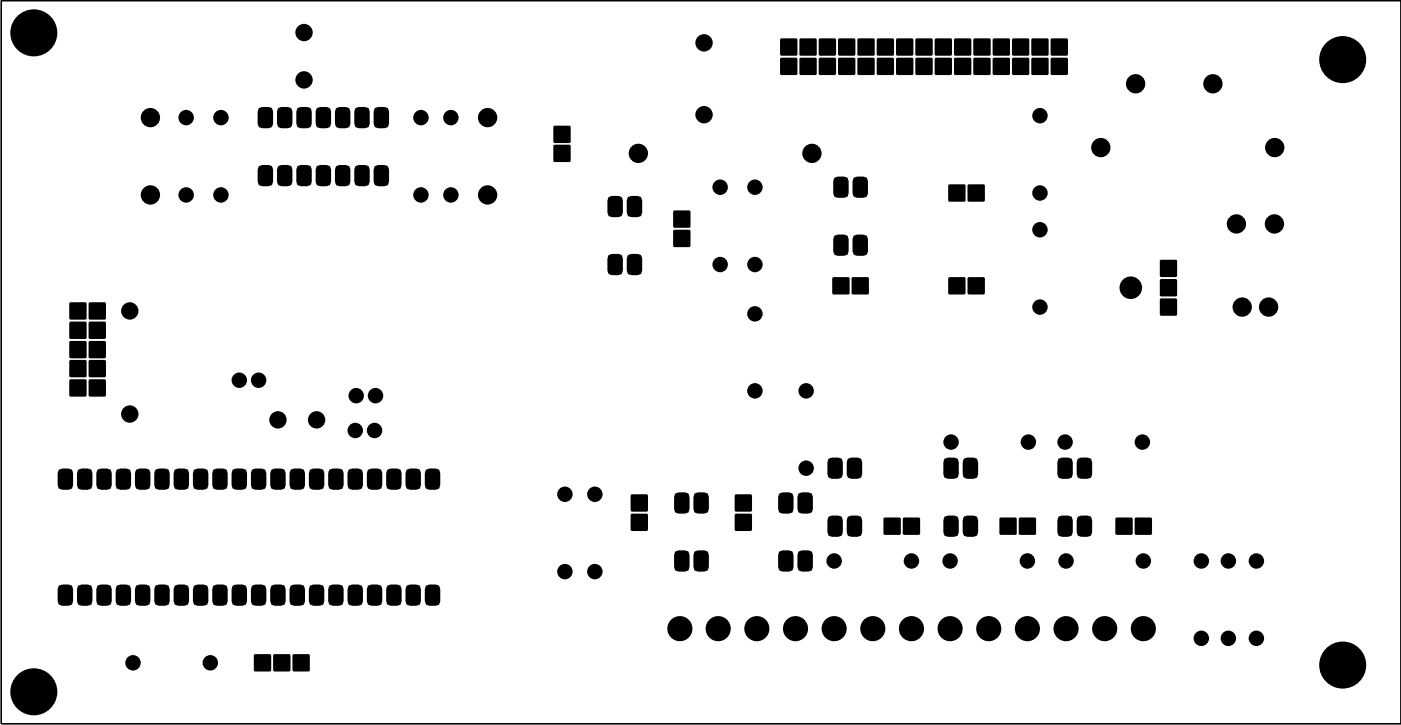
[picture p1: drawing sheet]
<svg xmlns="http://www.w3.org/2000/svg" width="184mm" height="95mm" viewBox="0 0 184 95" stroke-linecap="round" stroke-linejoin="round" font-family="sans-serif">
<g fill="#000">
<path d="M34 14.2l.5-.1h.8a.58 .58 0 0 1 .6 .5v1.7a.58 .58 0 0 1-.6 .5h-.8a.58 .58 0 0 1-.6-.5v-1.7z" fill-rule="evenodd"/>
<path d="M36.6 14.2l.4-.1h.8a.58 .58 0 0 1 .6 .5v1.7a.58 .58 0 0 1-.6 .5h-.8a.58 .58 0 0 1-.6-.5v-1.7z" fill-rule="evenodd"/>
<path d="M39.1 14.2l.4-.1h.9a.58 .58 0 0 1 .6 .5v1.7a.58 .58 0 0 1-.6 .5h-.9a.58 .58 0 0 1-.6-.5v-1.7z" fill-rule="evenodd"/>
<path d="M41.7 14.2l.4-.1h.8a.58 .58 0 0 1 .6 .5v1.7a.58 .58 0 0 1-.6 .5h-.8a.58 .58 0 0 1-.6-.5v-1.7z" fill-rule="evenodd"/>
<path d="M44.2 14.2l.4-.1h.9a.58 .58 0 0 1 .6 .5v1.7a.58 .58 0 0 1-.6 .5h-.9a.58 .58 0 0 1-.6-.5v-1.7z" fill-rule="evenodd"/>
<path d="M46.7 14.2l.5-.1h.8a.58 .58 0 0 1 .6 .5v1.7a.58 .58 0 0 1-.6 .5h-.8a.58 .58 0 0 1-.6-.5v-1.7z" fill-rule="evenodd"/>
<path d="M49.3 14.2l.4-.1h.8a.58 .58 0 0 1 .6 .5v1.7a.58 .58 0 0 1-.6 .5h-.8a.58 .58 0 0 1-.6-.5v-1.7z" fill-rule="evenodd"/>
<path d="M72.8 19h2.2v2.3h-2.2z" fill-rule="evenodd"/>
<path d="M72.8 16.6h2.2v2.2h-2.2z" fill-rule="evenodd"/>
<path d="M102.6 5.1h2.2v2.2h-2.2z" fill-rule="evenodd"/>
<path d="M102.6 7.6h2.2v2.2h-2.2z" fill-rule="evenodd"/>
<path d="M105.1 5.1h2.2v2.2h-2.2z" fill-rule="evenodd"/>
<path d="M105.1 7.6h2.2v2.2h-2.2z" fill-rule="evenodd"/>
<path d="M107.7 5.1h2.2v2.2h-2.2z" fill-rule="evenodd"/>
<path d="M107.7 7.6h2.2v2.2h-2.2z" fill-rule="evenodd"/>
<path d="M110.2 5.1h2.2v2.2h-2.2z" fill-rule="evenodd"/>
<path d="M110.2 7.6h2.2v2.2h-2.2z" fill-rule="evenodd"/>
<path d="M112.7 5.1h2.2v2.2h-2.2z" fill-rule="evenodd"/>
<path d="M112.7 7.6h2.2v2.2h-2.2z" fill-rule="evenodd"/>
<path d="M115.3 5.1h2.2v2.2h-2.2z" fill-rule="evenodd"/>
<path d="M115.3 7.6h2.2v2.2h-2.2z" fill-rule="evenodd"/>
<path d="M117.8 5.1h2.2v2.2h-2.2z" fill-rule="evenodd"/>
<path d="M117.8 7.6h2.2v2.2h-2.2z" fill-rule="evenodd"/>
<path d="M120.4 5.1h2.2v2.2h-2.2z" fill-rule="evenodd"/>
<path d="M120.4 7.6h2.2v2.2h-2.2z" fill-rule="evenodd"/>
<path d="M122.9 5.1h2.2v2.2h-2.2z" fill-rule="evenodd"/>
<path d="M122.9 7.6h2.2v2.2h-2.2z" fill-rule="evenodd"/>
<path d="M125.4 5.1h2.2v2.2h-2.2z" fill-rule="evenodd"/>
<path d="M125.4 7.6h2.2v2.2h-2.2z" fill-rule="evenodd"/>
<path d="M128 5.1h2.2v2.2h-2.2z" fill-rule="evenodd"/>
<path d="M128 7.6h2.2v2.2h-2.2z" fill-rule="evenodd"/>
<path d="M130.5 5.1h2.2v2.2h-2.2z" fill-rule="evenodd"/>
<path d="M130.5 7.6h2.2v2.2h-2.2z" fill-rule="evenodd"/>
<path d="M133.1 5.1h2.2v2.2h-2.2z" fill-rule="evenodd"/>
<path d="M133.1 7.6h2.2v2.2h-2.2z" fill-rule="evenodd"/>
<path d="M135.6 5.1h2.2v2.2h-2.2z" fill-rule="evenodd"/>
<path d="M135.6 7.6h2.2v2.2h-2.2z" fill-rule="evenodd"/>
<path d="M138.1 5.1h2.2v2.2h-2.2z" fill-rule="evenodd"/>
<path d="M138.1 7.6h2.2v2.2h-2.2z" fill-rule="evenodd"/>
<path d="M9.1 39.8h2.2v2.2h-2.2z" fill-rule="evenodd"/>
<path d="M11.7 39.8h2.2v2.2h-2.2z" fill-rule="evenodd"/>
<path d="M34.1 21.8l.4-.1h.8a.58 .58 0 0 1 .6 .6v1.6a.58 .58 0 0 1-.6 .6h-.8a.58 .58 0 0 1-.6-.6v-1.6z" fill-rule="evenodd"/>
<path d="M36.6 21.8l.4-.1h.8a.58 .58 0 0 1 .6 .6v1.6a.58 .58 0 0 1-.6 .6h-.8a.58 .58 0 0 1-.6-.6v-1.6z" fill-rule="evenodd"/>
<path d="M39.2 21.8l.3-.1h.9a.58 .58 0 0 1 .6 .6v1.6a.58 .58 0 0 1-.6 .6h-.9a.58 .58 0 0 1-.6-.6v-1.6z" fill-rule="evenodd"/>
<path d="M41.7 21.8l.4-.1h.8a.58 .58 0 0 1 .6 .6v1.6a.58 .58 0 0 1-.6 .6h-.8a.58 .58 0 0 1-.6-.6v-1.6z" fill-rule="evenodd"/>
<path d="M44.2 21.9l.4-.2h.9a.58 .58 0 0 1 .6 .6v1.6a.58 .58 0 0 1-.6 .6h-.9a.58 .58 0 0 1-.6-.6v-1.6z" fill-rule="evenodd"/>
<path d="M46.7 21.9l.5-.2h.8a.58 .58 0 0 1 .6 .6v1.6a.58 .58 0 0 1-.6 .6h-.8a.58 .58 0 0 1-.6-.6v-1.6z" fill-rule="evenodd"/>
<path d="M49.2 21.9l.5-.2h.8a.58 .58 0 0 1 .6 .6v1.6a.58 .58 0 0 1-.6 .6h-.8a.58 .58 0 0 1-.6-.6v-1.6z" fill-rule="evenodd"/>
<path d="M80 26l.4-.3h.9a.58 .58 0 0 1 .6 .6v1.6a.58 .58 0 0 1-.6 .6h-.9a.58 .58 0 0 1-.6-.6v-1.6z" fill-rule="evenodd"/>
<path d="M80 33.6l.4-.2h.9a.58 .58 0 0 1 .6 .6v1.6a.58 .58 0 0 1-.6 .6h-.9a.58 .58 0 0 1-.6-.6v-1.6z" fill-rule="evenodd"/>
<path d="M82.5 26l.5-.3h.8a.58 .58 0 0 1 .6 .6v1.6a.58 .58 0 0 1-.6 .6h-.8a.58 .58 0 0 1-.6-.6v-1.6z" fill-rule="evenodd"/>
<path d="M82.5 33.6l.5-.2h.8a.58 .58 0 0 1 .6 .6v1.6a.58 .58 0 0 1-.6 .6h-.8a.58 .58 0 0 1-.6-.6v-1.6z" fill-rule="evenodd"/>
<path d="M88.5 27.7h2.2v2.2h-2.2z" fill-rule="evenodd"/>
<path d="M88.5 30.2h2.2v2.2h-2.2z" fill-rule="evenodd"/>
<path d="M109.4 36.4h2.2v2.3h-2.2z" fill-rule="evenodd"/>
<path d="M109.6 31l.5-.2h.9a.58 .58 0 0 1 .5 .6v1.6a.58 .58 0 0 1-.5 .6h-.9a.58 .58 0 0 1-.6-.6v-1.6z" fill-rule="evenodd"/>
<path d="M109.6 23.4l.5-.2h.9a.58 .58 0 0 1 .5 .6v1.6a.58 .58 0 0 1-.5 .6h-.9a.58 .58 0 0 1-.6-.6v-1.6z" fill-rule="evenodd"/>
<path d="M112 36.4h2.2v2.3h-2.2z" fill-rule="evenodd"/>
<path d="M112.2 31l.4-.2h.9a.58 .58 0 0 1 .6 .6v1.6a.58 .58 0 0 1-.6 .6h-.9a.58 .58 0 0 1-.5-.6v-1.6z" fill-rule="evenodd"/>
<path d="M112.2 23.4l.4-.2h.9a.58 .58 0 0 1 .6 .6v1.6a.58 .58 0 0 1-.6 .6h-.9a.58 .58 0 0 1-.5-.6v-1.6z" fill-rule="evenodd"/>
<path d="M124.7 24.3h2.2v2.2h-2.2z" fill-rule="evenodd"/>
<path d="M124.7 36.4h2.2v2.3h-2.2z" fill-rule="evenodd"/>
<path d="M127.2 24.3h2.2v2.2h-2.2z" fill-rule="evenodd"/>
<path d="M127.2 36.4h2.2v2.3h-2.2z" fill-rule="evenodd"/>
<path d="M152.5 34.2h2.2v2.2h-2.2z" fill-rule="evenodd"/>
<path d="M152.5 36.7h2.2v2.2h-2.2z" fill-rule="evenodd"/>
<path d="M152.5 39.2h2.2v2.2h-2.2z" fill-rule="evenodd"/>
<path d="M9.1 42.3h2.2v2.2h-2.2z" fill-rule="evenodd"/>
<path d="M9.1 44.8h2.2v2.2h-2.2z" fill-rule="evenodd"/>
<path d="M9.1 47.3h2.2v2.2h-2.2z" fill-rule="evenodd"/>
<path d="M9.1 49.9h2.2v2.2h-2.2z" fill-rule="evenodd"/>
<path d="M11.7 42.3h2.2v2.2h-2.2z" fill-rule="evenodd"/>
<path d="M11.7 44.8h2.2v2.2h-2.2z" fill-rule="evenodd"/>
<path d="M11.7 47.3h2.2v2.2h-2.2z" fill-rule="evenodd"/>
<path d="M11.7 49.9h2.2v2.2h-2.2z" fill-rule="evenodd"/>
<path d="M7.7 61.8l.5-.2h.8a.58 .58 0 0 1 .6 .5v1.7a.58 .58 0 0 1-.6 .5h-.8a.58 .58 0 0 1-.6-.5v-1.7z" fill-rule="evenodd"/>
<path d="M7.7 77l.5-.2h.8a.58 .58 0 0 1 .6 .6v1.6a.58 .58 0 0 1-.6 .6h-.8a.58 .58 0 0 1-.6-.6v-1.6z" fill-rule="evenodd"/>
<path d="M10.2 61.8l.5-.2h.9a.58 .58 0 0 1 .5 .5v1.7a.58 .58 0 0 1-.5 .5h-.9a.58 .58 0 0 1-.6-.5v-1.7z" fill-rule="evenodd"/>
<path d="M10.2 77l.5-.2h.9a.58 .58 0 0 1 .5 .6v1.6a.58 .58 0 0 1-.5 .6h-.9a.58 .58 0 0 1-.6-.6v-1.6z" fill-rule="evenodd"/>
<path d="M12.8 61.8l.5-.2h.8a.58 .58 0 0 1 .6 .5v1.7a.58 .58 0 0 1-.6 .5h-.8a.58 .58 0 0 1-.6-.5v-1.7z" fill-rule="evenodd"/>
<path d="M12.8 77l.5-.2h.8a.58 .58 0 0 1 .6 .6v1.6a.58 .58 0 0 1-.6 .6h-.8a.58 .58 0 0 1-.6-.6v-1.6z" fill-rule="evenodd"/>
<path d="M15.3 61.8l.5-.2h.8a.58 .58 0 0 1 .6 .5v1.7a.58 .58 0 0 1-.6 .5h-.8a.58 .58 0 0 1-.6-.5v-1.7z" fill-rule="evenodd"/>
<path d="M15.4 77l.4-.2h.8a.58 .58 0 0 1 .6 .6v1.6a.58 .58 0 0 1-.6 .6h-.8a.58 .58 0 0 1-.6-.6v-1.6z" fill-rule="evenodd"/>
<path d="M17.9 61.8l.4-.2h.9a.58 .58 0 0 1 .6 .5v1.7a.58 .58 0 0 1-.6 .5h-.9a.58 .58 0 0 1-.6-.5v-1.7z" fill-rule="evenodd"/>
<path d="M17.9 77l.4-.2h.9a.58 .58 0 0 1 .6 .6v1.6a.58 .58 0 0 1-.6 .6h-.9a.58 .58 0 0 1-.6-.6v-1.6z" fill-rule="evenodd"/>
<path d="M20.4 61.8l.5-.2h.8a.58 .58 0 0 1 .6 .5v1.7a.58 .58 0 0 1-.6 .5h-.8a.58 .58 0 0 1-.6-.5v-1.7z" fill-rule="evenodd"/>
<path d="M20.4 77l.5-.2h.8a.58 .58 0 0 1 .6 .6v1.6a.58 .58 0 0 1-.6 .6h-.8a.58 .58 0 0 1-.6-.6v-1.6z" fill-rule="evenodd"/>
<path d="M22.9 61.8l.5-.2h.9a.58 .58 0 0 1 .5 .5v1.7a.58 .58 0 0 1-.5 .5h-.9a.58 .58 0 0 1-.6-.5v-1.7z" fill-rule="evenodd"/>
<path d="M23 77l.4-.2h.9a.58 .58 0 0 1 .5 .6v1.6a.58 .58 0 0 1-.5 .6h-.9a.58 .58 0 0 1-.6-.6v-1.6z" fill-rule="evenodd"/>
<path d="M25.5 61.8l.5-.2h.8a.58 .58 0 0 1 .6 .5v1.7a.58 .58 0 0 1-.6 .5h-.8a.58 .58 0 0 1-.6-.5v-1.7z" fill-rule="evenodd"/>
<path d="M25.5 77l.5-.2h.8a.58 .58 0 0 1 .6 .6v1.6a.58 .58 0 0 1-.6 .6h-.8a.58 .58 0 0 1-.6-.6v-1.6z" fill-rule="evenodd"/>
<path d="M28 61.8l.5-.2h.8a.58 .58 0 0 1 .6 .5v1.7a.58 .58 0 0 1-.6 .5h-.8a.58 .58 0 0 1-.6-.5v-1.7z" fill-rule="evenodd"/>
<path d="M28.1 77l.4-.2h.8a.58 .58 0 0 1 .6 .6v1.6a.58 .58 0 0 1-.6 .6h-.8a.58 .58 0 0 1-.6-.6v-1.6z" fill-rule="evenodd"/>
<path d="M30.6 61.8l.4-.2h.9a.58 .58 0 0 1 .6 .5v1.7a.58 .58 0 0 1-.6 .5h-.9a.58 .58 0 0 1-.6-.5v-1.7z" fill-rule="evenodd"/>
<path d="M30.6 77l.4-.2h.9a.58 .58 0 0 1 .6 .6v1.6a.58 .58 0 0 1-.6 .6h-.9a.58 .58 0 0 1-.6-.6v-1.6z" fill-rule="evenodd"/>
<path d="M33.1 61.8l.5-.2h.8a.58 .58 0 0 1 .6 .5v1.7a.58 .58 0 0 1-.6 .5h-.8a.58 .58 0 0 1-.6-.5v-1.7z" fill-rule="evenodd"/>
<path d="M33.1 77l.5-.2h.8a.58 .58 0 0 1 .6 .6v1.6a.58 .58 0 0 1-.6 .6h-.8a.58 .58 0 0 1-.6-.6v-1.6z" fill-rule="evenodd"/>
<path d="M35.6 61.8l.5-.2h.9a.58 .58 0 0 1 .5 .5v1.7a.58 .58 0 0 1-.5 .5h-.9a.58 .58 0 0 1-.6-.5v-1.7z" fill-rule="evenodd"/>
<path d="M35.7 77l.4-.2h.9a.58 .58 0 0 1 .5 .6v1.6a.58 .58 0 0 1-.5 .6h-.9a.58 .58 0 0 1-.6-.6v-1.6z" fill-rule="evenodd"/>
<path d="M38.2 61.8l.5-.2h.8a.58 .58 0 0 1 .6 .5v1.7a.58 .58 0 0 1-.6 .5h-.8a.58 .58 0 0 1-.6-.5v-1.7z" fill-rule="evenodd"/>
<path d="M38.2 77l.5-.2h.8a.58 .58 0 0 1 .6 .6v1.6a.58 .58 0 0 1-.6 .6h-.8a.58 .58 0 0 1-.6-.6v-1.6z" fill-rule="evenodd"/>
<path d="M40.7 61.8l.5-.2h.8a.58 .58 0 0 1 .6 .5v1.7a.58 .58 0 0 1-.6 .5h-.8a.58 .58 0 0 1-.6-.5v-1.7z" fill-rule="evenodd"/>
<path d="M40.8 77l.4-.2h.8a.58 .58 0 0 1 .6 .6v1.6a.58 .58 0 0 1-.6 .6h-.8a.58 .58 0 0 1-.6-.6v-1.6z" fill-rule="evenodd"/>
<path d="M43.3 61.8l.4-.2h.9a.58 .58 0 0 1 .6 .5v1.7a.58 .58 0 0 1-.6 .5h-.9a.58 .58 0 0 1-.6-.5v-1.7z" fill-rule="evenodd"/>
<path d="M43.3 77l.4-.2h.9a.58 .58 0 0 1 .6 .6v1.6a.58 .58 0 0 1-.6 .6h-.9a.58 .58 0 0 1-.6-.6v-1.6z" fill-rule="evenodd"/>
<path d="M45.8 61.8l.5-.2h.8a.58 .58 0 0 1 .6 .5v1.7a.58 .58 0 0 1-.6 .5h-.8a.58 .58 0 0 1-.6-.5v-1.7z" fill-rule="evenodd"/>
<path d="M45.8 77l.5-.2h.8a.58 .58 0 0 1 .6 .6v1.6a.58 .58 0 0 1-.6 .6h-.8a.58 .58 0 0 1-.6-.6v-1.6z" fill-rule="evenodd"/>
<path d="M48.3 61.8l.5-.2h.9a.58 .58 0 0 1 .5 .5v1.7a.58 .58 0 0 1-.5 .5h-.9a.58 .58 0 0 1-.6-.5v-1.7z" fill-rule="evenodd"/>
<path d="M48.4 77l.4-.2h.9a.58 .58 0 0 1 .5 .6v1.6a.58 .58 0 0 1-.5 .6h-.9a.58 .58 0 0 1-.6-.6v-1.6z" fill-rule="evenodd"/>
<path d="M50.9 61.8l.5-.2h.8a.58 .58 0 0 1 .6 .5v1.7a.58 .58 0 0 1-.6 .5h-.8a.58 .58 0 0 1-.6-.5v-1.7z" fill-rule="evenodd"/>
<path d="M50.9 77l.5-.2h.8a.58 .58 0 0 1 .6 .6v1.6a.58 .58 0 0 1-.6 .6h-.8a.58 .58 0 0 1-.6-.6v-1.6z" fill-rule="evenodd"/>
<path d="M53.4 61.8l.5-.2h.8a.58 .58 0 0 1 .6 .5v1.7a.58 .58 0 0 1-.6 .5h-.8a.58 .58 0 0 1-.6-.5v-1.7z" fill-rule="evenodd"/>
<path d="M53.5 77l.4-.2h.8a.58 .58 0 0 1 .6 .6v1.6a.58 .58 0 0 1-.6 .6h-.8a.58 .58 0 0 1-.6-.6v-1.6z" fill-rule="evenodd"/>
<path d="M56 61.8l.4-.2h.9a.58 .58 0 0 1 .6 .5v1.7a.58 .58 0 0 1-.6 .5h-.9a.58 .58 0 0 1-.6-.5v-1.7z" fill-rule="evenodd"/>
<path d="M56 77l.4-.2h.9a.58 .58 0 0 1 .6 .6v1.6a.58 .58 0 0 1-.6 .6h-.9a.58 .58 0 0 1-.6-.6v-1.6z" fill-rule="evenodd"/>
<path d="M82.9 67.5h2.2v2.2h-2.2z" fill-rule="evenodd"/>
<path d="M82.9 65h2.2v2.2h-2.2z" fill-rule="evenodd"/>
<path d="M88.7 64.9l.5-.2h.8a.58 .58 0 0 1 .6 .6v1.6a.58 .58 0 0 1-.6 .6h-.8a.58 .58 0 0 1-.6-.6v-1.6z" fill-rule="evenodd"/>
<path d="M88.7 72.5l.5-.2h.8a.58 .58 0 0 1 .6 .6v1.6a.58 .58 0 0 1-.6 .6h-.8a.58 .58 0 0 1-.6-.6v-1.6z" fill-rule="evenodd"/>
<path d="M91.3 64.9l.4-.2h.9a.58 .58 0 0 1 .6 .6v1.6a.58 .58 0 0 1-.6 .6h-.9a.58 .58 0 0 1-.6-.6v-1.6z" fill-rule="evenodd"/>
<path d="M91.3 72.5l.4-.2h.9a.58 .58 0 0 1 .6 .6v1.6a.58 .58 0 0 1-.6 .6h-.9a.58 .58 0 0 1-.6-.6v-1.6z" fill-rule="evenodd"/>
<path d="M96.6 67.5h2.2v2.2h-2.2z" fill-rule="evenodd"/>
<path d="M96.6 65h2.2v2.2h-2.2z" fill-rule="evenodd"/>
<path d="M102.4 64.9l.5-.2h.8a.58 .58 0 0 1 .6 .6v1.6a.58 .58 0 0 1-.6 .6h-.8a.58 .58 0 0 1-.6-.6v-1.6z" fill-rule="evenodd"/>
<path d="M102.4 72.5l.5-.2h.8a.58 .58 0 0 1 .6 .6v1.6a.58 .58 0 0 1-.6 .6h-.8a.58 .58 0 0 1-.6-.6v-1.6z" fill-rule="evenodd"/>
<path d="M104.9 64.9l.5-.2h.9a.58 .58 0 0 1 .5 .6v1.6a.58 .58 0 0 1-.5 .6h-.9a.58 .58 0 0 1-.6-.6v-1.6z" fill-rule="evenodd"/>
<path d="M104.9 72.5l.5-.2h.9a.58 .58 0 0 1 .5 .6v1.6a.58 .58 0 0 1-.5 .6h-.9a.58 .58 0 0 1-.6-.6v-1.6z" fill-rule="evenodd"/>
<path d="M108.9 67.9l.4-.2h.9a.58 .58 0 0 1 .6 .6v1.6a.58 .58 0 0 1-.6 .6h-.9a.58 .58 0 0 1-.5-.6v-1.6z" fill-rule="evenodd"/>
<path d="M109 60.2l.3-.1h.9a.58 .58 0 0 1 .6 .6v1.6a.58 .58 0 0 1-.6 .6h-.9a.58 .58 0 0 1-.5-.6v-1.6z" fill-rule="evenodd"/>
<path d="M111.4 67.9l.5-.2h.8a.58 .58 0 0 1 .6 .6v1.6a.58 .58 0 0 1-.6 .6h-.8a.58 .58 0 0 1-.6-.6v-1.6z" fill-rule="evenodd"/>
<path d="M111.5 60.2l.4-.1h.8a.58 .58 0 0 1 .6 .6v1.6a.58 .58 0 0 1-.6 .6h-.8a.58 .58 0 0 1-.6-.6v-1.6z" fill-rule="evenodd"/>
<path d="M116.2 68h2.2v2.2h-2.2z" fill-rule="evenodd"/>
<path d="M118.7 68h2.2v2.2h-2.2z" fill-rule="evenodd"/>
<path d="M124.1 67.9l.5-.2h.8a.58 .58 0 0 1 .6 .6v1.6a.58 .58 0 0 1-.6 .6h-.8a.58 .58 0 0 1-.6-.6v-1.6z" fill-rule="evenodd"/>
<path d="M124.2 60.2l.4-.1h.8a.58 .58 0 0 1 .6 .6v1.6a.58 .58 0 0 1-.6 .6h-.8a.58 .58 0 0 1-.6-.6v-1.6z" fill-rule="evenodd"/>
<path d="M126.7 67.9l.4-.2h.9a.58 .58 0 0 1 .6 .6v1.6a.58 .58 0 0 1-.6 .6h-.9a.58 .58 0 0 1-.6-.6v-1.6z" fill-rule="evenodd"/>
<path d="M126.7 60.2l.4-.1h.9a.58 .58 0 0 1 .6 .6v1.6a.58 .58 0 0 1-.6 .6h-.9a.58 .58 0 0 1-.6-.6v-1.6z" fill-rule="evenodd"/>
<path d="M131.4 68h2.2v2.2h-2.2z" fill-rule="evenodd"/>
<path d="M133.9 68h2.2v2.2h-2.2z" fill-rule="evenodd"/>
<path d="M139.1 67.9l.5-.2h.8a.58 .58 0 0 1 .6 .6v1.6a.58 .58 0 0 1-.6 .6h-.8a.58 .58 0 0 1-.6-.6v-1.6z" fill-rule="evenodd"/>
<path d="M139.1 60.3l.5-.2h.8a.58 .58 0 0 1 .6 .6v1.6a.58 .58 0 0 1-.6 .6h-.8a.58 .58 0 0 1-.6-.6v-1.6z" fill-rule="evenodd"/>
<path d="M141.6 67.9l.5-.2h.9a.58 .58 0 0 1 .6 .6v1.6a.58 .58 0 0 1-.6 .6h-.9a.58 .58 0 0 1-.6-.6v-1.6z" fill-rule="evenodd"/>
<path d="M141.6 60.3l.5-.2h.9a.58 .58 0 0 1 .6 .6v1.6a.58 .58 0 0 1-.6 .6h-.9a.58 .58 0 0 1-.6-.6v-1.6z" fill-rule="evenodd"/>
<path d="M146.6 68h2.2v2.2h-2.2z" fill-rule="evenodd"/>
<path d="M149.2 68h2.2v2.2h-2.2z" fill-rule="evenodd"/>
<path d="M33.4 86h2.2v2.2h-2.2z" fill-rule="evenodd"/>
<path d="M35.9 86h2.2v2.2h-2.2z" fill-rule="evenodd"/>
<path d="M38.5 86h2.2v2.2h-2.2z" fill-rule="evenodd"/>
<circle cx="4.4" cy="4.3" r="3.1"/>
<circle cx="19.8" cy="15.5" r="1.27"/>
<circle cx="24.5" cy="15.5" r="1.02"/>
<circle cx="29" cy="15.5" r="1.02"/>
<circle cx="40" cy="4.3" r="1.14"/>
<circle cx="40" cy="10.5" r="1.14"/>
<circle cx="55.3" cy="15.5" r="1.02"/>
<circle cx="59.3" cy="15.5" r="1.02"/>
<circle cx="64.1" cy="15.5" r="1.27"/>
<circle cx="92.5" cy="5.6" r="1.14"/>
<circle cx="92.5" cy="15.1" r="1.14"/>
<circle cx="136.7" cy="15.2" r="1.02"/>
<circle cx="144.7" cy="19.4" r="1.27"/>
<circle cx="149.3" cy="11" r="1.27"/>
<circle cx="159.4" cy="11" r="1.27"/>
<circle cx="167.6" cy="19.4" r="1.27"/>
<circle cx="176.5" cy="7.8" r="3.1"/>
<circle cx="19.8" cy="25.6" r="1.27"/>
<circle cx="24.5" cy="25.6" r="1.02"/>
<circle cx="29" cy="25.6" r="1.02"/>
<circle cx="55.3" cy="25.6" r="1.02"/>
<circle cx="59.3" cy="25.6" r="1.02"/>
<circle cx="64.1" cy="25.6" r="1.27"/>
<circle cx="83.9" cy="20.2" r="1.27"/>
<circle cx="94.7" cy="34.8" r="1.02"/>
<circle cx="94.7" cy="24.6" r="1.02"/>
<circle cx="99.2" cy="24.6" r="1.02"/>
<circle cx="99.2" cy="34.8" r="1.02"/>
<circle cx="106.7" cy="20.2" r="1.27"/>
<circle cx="136.7" cy="25.4" r="1.02"/>
<circle cx="136.7" cy="30.2" r="1.02"/>
<circle cx="148.6" cy="37.8" r="1.48"/>
<circle cx="162.5" cy="29.4" r="1.27"/>
<circle cx="167.5" cy="29.4" r="1.27"/>
<circle cx="17.1" cy="54.4" r="1.14"/>
<circle cx="17.1" cy="40.9" r="1.14"/>
<circle cx="31.5" cy="50" r="1.02"/>
<circle cx="34" cy="50" r="1.02"/>
<circle cx="36.5" cy="55.2" r="1.14"/>
<circle cx="41.6" cy="55.2" r="1.14"/>
<circle cx="46.7" cy="56.6" r="1.02"/>
<circle cx="46.8" cy="52" r="1.02"/>
<circle cx="49.2" cy="56.6" r="1.02"/>
<circle cx="49.4" cy="52" r="1.02"/>
<circle cx="99.2" cy="51.4" r="1.02"/>
<circle cx="99.2" cy="41.2" r="1.02"/>
<circle cx="106" cy="51.4" r="1.02"/>
<circle cx="125" cy="58.1" r="1.02"/>
<circle cx="135.2" cy="58.1" r="1.02"/>
<circle cx="136.7" cy="40.3" r="1.02"/>
<circle cx="140" cy="58.1" r="1.02"/>
<circle cx="150.2" cy="58.1" r="1.02"/>
<circle cx="163.3" cy="40.3" r="1.27"/>
<circle cx="166.8" cy="40.3" r="1.27"/>
<circle cx="74.3" cy="75.1" r="1.02"/>
<circle cx="74.3" cy="64.9" r="1.02"/>
<circle cx="78.2" cy="75.1" r="1.02"/>
<circle cx="78.2" cy="64.9" r="1.02"/>
<circle cx="106" cy="61.5" r="1.02"/>
<circle cx="109.6" cy="73.7" r="1.02"/>
<circle cx="119.8" cy="73.7" r="1.02"/>
<circle cx="124.9" cy="73.7" r="1.02"/>
<circle cx="135" cy="73.7" r="1.02"/>
<circle cx="140.1" cy="73.7" r="1.02"/>
<circle cx="150.3" cy="73.7" r="1.02"/>
<circle cx="157.9" cy="73.7" r="1.02"/>
<circle cx="161.5" cy="73.7" r="1.02"/>
<circle cx="165.1" cy="73.7" r="1.02"/>
<circle cx="4.4" cy="90.9" r="3.1"/>
<circle cx="17.5" cy="87.1" r="1.02"/>
<circle cx="27.6" cy="87.1" r="1.02"/>
<circle cx="89.4" cy="82.6" r="1.65"/>
<circle cx="94.4" cy="82.6" r="1.65"/>
<circle cx="99.5" cy="82.6" r="1.65"/>
<circle cx="104.6" cy="82.6" r="1.65"/>
<circle cx="109.6" cy="82.6" r="1.65"/>
<circle cx="114.7" cy="82.6" r="1.65"/>
<circle cx="119.8" cy="82.6" r="1.65"/>
<circle cx="124.9" cy="82.6" r="1.65"/>
<circle cx="130" cy="82.6" r="1.65"/>
<circle cx="135" cy="82.6" r="1.65"/>
<circle cx="140.1" cy="82.6" r="1.65"/>
<circle cx="145.2" cy="82.6" r="1.65"/>
<circle cx="150.3" cy="82.6" r="1.65"/>
<circle cx="157.9" cy="83.9" r="1.02"/>
<circle cx="161.5" cy="83.9" r="1.02"/>
<circle cx="165.1" cy="83.9" r="1.02"/>
<circle cx="176.5" cy="87.4" r="3.1"/>
</g>
<path d="M.2 .1h183.9v95h-183.9z" fill="none" stroke="#000" stroke-width=".17"/>
</svg>
